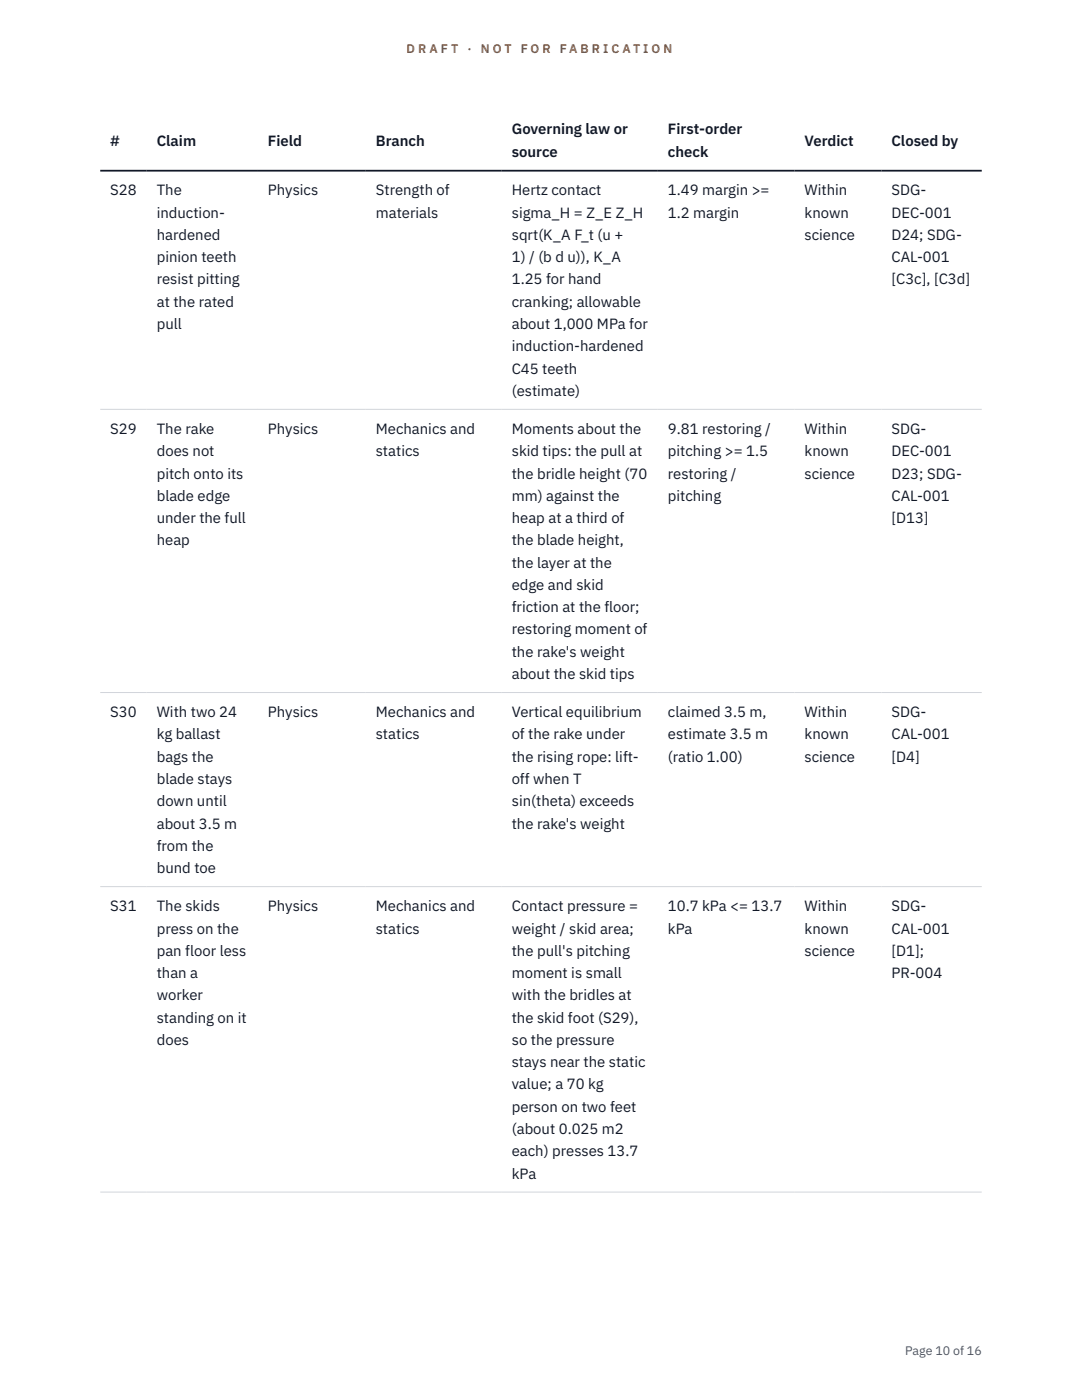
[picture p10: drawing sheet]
<svg xmlns="http://www.w3.org/2000/svg" width="216mm" height="279mm" viewBox="0 0 216 279" stroke-linecap="round" stroke-linejoin="round" font-family="sans-serif">
<defs><g id="words">
<g font-size="3" fill="#111827">
<text x="22" y="29.1">#</text>
<text x="31.3" y="29.1">Claim</text>
<text x="53.5" y="29.1">Field</text>
<text x="75" y="29.1">Branch</text>
<text x="102.1" y="26.8">Governing law or</text>
<text x="133.3" y="26.8">First-order</text>
<text x="160.5" y="29.1">Verdict</text>
<text x="177.9" y="29.1">Closed by</text>
<text x="102.1" y="31.3">source</text>
<text x="133.3" y="31.3">check</text>
<text x="22" y="39">S28</text>
<text x="31.3" y="39">The</text>
<text x="53.5" y="39">Physics</text>
<text x="75" y="39">Strength of</text>
<text x="102.1" y="39">Hertz contact</text>
<text x="133.3" y="39">1.49 margin &gt;=</text>
<text x="160.5" y="39">Within</text>
<text x="177.9" y="39">SDG-</text>
<text x="31.3" y="43.4">induction-</text>
<text x="31.3" y="47.9">hardened</text>
<text x="75" y="43.4">materials</text>
<text x="102.1" y="43.4">sigma_H = Z_E Z_H</text>
<text x="102.1" y="47.9">sqrt(K_A F_t (u +</text>
<text x="133.3" y="43.4">1.2 margin</text>
<text x="160.5" y="43.4">known</text>
<text x="160.5" y="47.9">science</text>
<text x="177.9" y="43.4">DEC-001</text>
<text x="177.9" y="47.9">D24; SDG-</text>
<text x="31.3" y="52.3">pinion teeth</text>
<text x="102.1" y="52.3">1) / (b d u)), K_A</text>
<text x="177.9" y="52.3">CAL-001</text>
<text x="31.3" y="56.8">resist pitting</text>
<text x="102.1" y="56.8">1.25 for hand</text>
<text x="177.9" y="56.8">[C3c], [C3d]</text>
<text x="31.3" y="61.2">at the rated</text>
<text x="31.3" y="65.7">pull</text>
<text x="102.1" y="61.2">cranking; allowable</text>
<text x="102.1" y="65.7">about 1,000 MPa for</text>
<text x="102.1" y="70.1">induction-hardened</text>
<text x="102.1" y="74.5">C45 teeth</text>
<text x="102.1" y="79">(estimate)</text>
<text x="22" y="86.6">S29</text>
<text x="31.3" y="86.6">The rake</text>
<text x="53.5" y="86.6">Physics</text>
<text x="75" y="86.6">Mechanics and</text>
<text x="102.1" y="86.6">Moments about the</text>
<text x="133.3" y="86.6">9.81 restoring /</text>
<text x="160.5" y="86.6">Within</text>
<text x="177.9" y="86.6">SDG-</text>
<text x="31.3" y="91.1">does not</text>
<text x="31.3" y="95.5">pitch onto its</text>
<text x="75" y="91.1">statics</text>
<text x="102.1" y="91.1">skid tips: the pull at</text>
<text x="102.1" y="95.5">the bridle height (70</text>
<text x="133.3" y="91.1">pitching &gt;= 1.5</text>
<text x="133.3" y="95.5">restoring /</text>
<text x="160.5" y="91.1">known</text>
<text x="160.5" y="95.5">science</text>
<text x="177.9" y="91.1">DEC-001</text>
<text x="177.9" y="95.5">D23; SDG-</text>
<text x="31.3" y="99.9">blade edge</text>
<text x="102.1" y="99.9">mm) against the</text>
<text x="133.3" y="99.9">pitching</text>
<text x="177.9" y="99.9">CAL-001</text>
<text x="31.3" y="104.4">under the full</text>
<text x="102.1" y="104.4">heap at a third of</text>
<text x="177.9" y="104.4">[D13]</text>
<text x="31.3" y="108.8">heap</text>
<text x="102.1" y="108.8">the blade height,</text>
<text x="102.1" y="113.3">the layer at the</text>
<text x="102.1" y="117.7">edge and skid</text>
<text x="102.1" y="122.2">friction at the floor;</text>
<text x="102.1" y="126.6">restoring moment of</text>
<text x="102.1" y="131.1">the rake's weight</text>
<text x="102.1" y="135.5">about the skid tips</text>
<text x="22" y="143.1">S30</text>
<text x="31.3" y="143.1">With two 24</text>
<text x="53.5" y="143.1">Physics</text>
<text x="75" y="143.1">Mechanics and</text>
<text x="102.1" y="143.1">Vertical equilibrium</text>
<text x="133.3" y="143.1">claimed 3.5 m,</text>
<text x="160.5" y="143.1">Within</text>
<text x="177.9" y="143.1">SDG-</text>
<text x="31.3" y="147.6">kg ballast</text>
<text x="75" y="147.6">statics</text>
<text x="102.1" y="147.6">of the rake under</text>
<text x="133.3" y="147.6">estimate 3.5 m</text>
<text x="160.5" y="147.6">known</text>
<text x="177.9" y="147.6">CAL-001</text>
<text x="31.3" y="152">bags the</text>
<text x="102.1" y="152">the rising rope: lift-</text>
<text x="133.3" y="152">(ratio 1.00)</text>
<text x="160.5" y="152">science</text>
<text x="177.9" y="152">[D4]</text>
<text x="31.3" y="156.5">blade stays</text>
<text x="31.3" y="160.9">down until</text>
<text x="102.1" y="156.5">off when T</text>
<text x="102.1" y="160.9">sin(theta) exceeds</text>
<text x="31.3" y="165.4">about 3.5 m</text>
<text x="102.1" y="165.4">the rake's weight</text>
<text x="31.3" y="169.8">from the</text>
<text x="31.3" y="174.2">bund toe</text>
<text x="22" y="181.9">S31</text>
<text x="31.3" y="181.9">The skids</text>
<text x="53.5" y="181.9">Physics</text>
<text x="75" y="181.9">Mechanics and</text>
<text x="102.1" y="181.9">Contact pressure =</text>
<text x="133.3" y="181.9">10.7 kPa &lt;= 13.7</text>
<text x="160.5" y="181.9">Within</text>
<text x="177.9" y="181.9">SDG-</text>
<text x="31.3" y="186.3">press on the</text>
<text x="31.3" y="190.8">pan floor less</text>
<text x="75" y="186.3">statics</text>
<text x="102.1" y="186.3">weight / skid area;</text>
<text x="102.1" y="190.8">the pull's pitching</text>
<text x="133.3" y="186.3">kPa</text>
<text x="160.5" y="186.3">known</text>
<text x="160.5" y="190.8">science</text>
<text x="177.9" y="186.3">CAL-001</text>
<text x="177.9" y="190.8">[D1];</text>
<text x="31.3" y="195.2">than a</text>
<text x="102.1" y="195.2">moment is small</text>
<text x="177.9" y="195.2">PR-004</text>
<text x="31.3" y="199.6">worker</text>
<text x="102.1" y="199.6">with the bridles at</text>
<text x="31.3" y="204.1">standing on it</text>
<text x="31.3" y="208.5">does</text>
<text x="102.1" y="204.1">the skid foot (S29),</text>
<text x="102.1" y="208.5">so the pressure</text>
<text x="102.1" y="213">stays near the static</text>
<text x="102.1" y="217.4">value; a 70 kg</text>
<text x="102.1" y="221.9">person on two feet</text>
<text x="102.1" y="226.3">(about 0.025 m2</text>
<text x="102.1" y="230.8">each) presses 13.7</text>
<text x="102.1" y="235.2">kPa</text>
</g>
<g font-size="2.5" fill="#b45309">
<text x="81.1" y="10.5">D R A F T</text>
<text x="93.3" y="10.5">·</text>
<text x="95.9" y="10.5">N O T</text>
<text x="103.9" y="10.5">F O R</text>
<text x="111.7" y="10.5">F A B R I C A T I O N</text>
</g>
<text font-size="2.5" fill="#4b5563" x="180.6" y="270.3">Page 10 of 16</text>
</g></defs>
<path d="M20 81.7h175.9M20 138.2h175.9M20 176.9h175.9M20 237.9h175.9" fill="none" stroke="#d1d5db" stroke-width=".2"/>
<path d="M20 34.1h175.9" fill="none" stroke="#111827" stroke-width=".35"/>
<use href="#words"/>
</svg>
